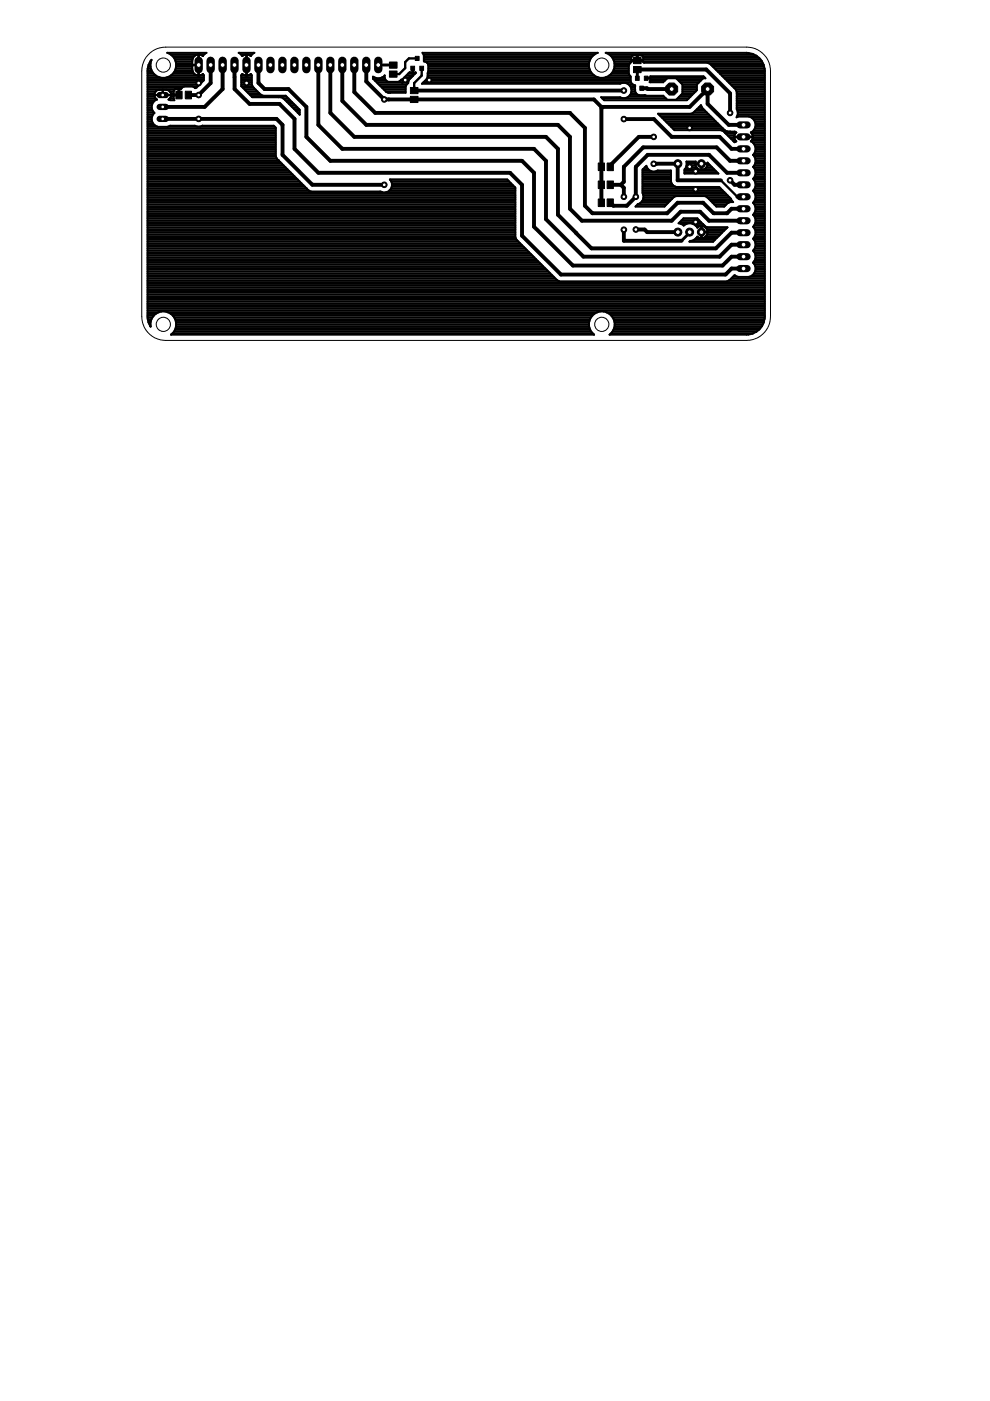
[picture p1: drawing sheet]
<svg xmlns="http://www.w3.org/2000/svg" width="210mm" height="297mm" viewBox="0 0 210 297" stroke-linecap="round" stroke-linejoin="round" font-family="sans-serif">
<g fill="#000" stroke="#000" stroke-width=".21">
<path d="M37.3 19.3h1.3v1.7h-1.3zM39.3 19.3h1.3v1.7h-1.3zM82.6 15h1.6v1.4h-1.6zM82.6 13.1h1.6v1.4h-1.6zM87 18.5h1.6v1.4h-1.6zM87.1 14h.8v.9h-.8zM88.1 11.9h.8v.9h-.8zM89 14h.8v.9h-.8zM134.3 12.2h1.6v1.3h-1.6zM134.3 14.1h1.6v1.3h-1.6zM134.7 16.2h.8v.8h-.8zM135.7 18.3h.8v.9h-.8z"/>
<path d="M136.6 16.2h.8v.8h-.8zM87 20.4h1.6v1.3h-1.6zM126.9 34.6h1.3v1.6h-1.3zM126.9 38.4h1.3v1.6h-1.3zM128.7 34.6h1.3v1.6h-1.3zM128.7 38.4h1.3v1.6h-1.3zM126.9 42.2h1.3v1.6h-1.3zM128.7 42.2h1.3v1.6h-1.3z"/>
</g>
<path d="M87.5 14.5v1.5l-1.6 1-.6 .6M88.5 12.4h-1.8l-.8 .8v1.2l-1.3 1.3h-1.2M89.4 14.5v1.5l-1.6 1.6v1.6M135.1 16.6v.1M143.7 34.7h.1" fill="none" stroke="#000" stroke-width=".51"/>
<g fill="none" stroke="#000" stroke-width=".42">
<path d="M31.3 16h1.7M31.3 19h5.7M31.3 19.8h1.5M31.3 19.4h1.7M31.3 18.6h7.3M31.3 18.3h10.7M31.3 17.9h11.1M31.3 17.5h11.4M31.3 17.1h11.8M31.3 16.8h11.9M31.3 16.4h2.5M31.3 15.6h1.3"/>
<path d="M31.3 15.3h1M31.3 14.9h.8M31.3 14.5h.7M31.4 14.1h.5M31.5 13.8l-.2 1.3v52a3.8 3.8 0 0 0 .6 2.2v-.9M31.5 13.8h.4M31.7 13.4h.2M31.9 13h.1M31.9 13l.2-.3-.2 .7v.8M31.9 13l-.4 .8M31.9 14.2a2.75 2.75 0 0 0 2.7 2.3 2.75 2.75 0 0 0 2.7-2.3M33.8 19a1.11 1.11 0 0 0-1.1 .9 1.11 1.11 0 0 0 .6 1.2l-.4 .2"/>
<path d="M34.5 19v1.2M34.5 19.8h.1M34.5 19.4h.1M35.2 19l.8 .4M35.4 16.4h7.8M36 19.4h.8M36 19.4a1.09 1.09 0 0 1 0 1.5M36.1 11.5h7.2M36.2 16h7M36.2 19.8h.6M36.6 11.9h4.6M36.6 15.6h4.6"/>
<path d="M36.9 12.3h4M36.9 15.3h4M37.1 12.6h3.7M37.1 14.9h3.7M37.2 13h3.6M37.3 14.5h3.5M37.3 14.1h3.5M37.3 13.8h4.8M37.3 13.4h3.5M37.8 19h.3M37.8 19.8h.3M37.8 19.4h.3"/>
<path d="M41.3 18.6h.2M42 11.6h.1M42 11.6a1.34 1.34 0 0 0-1.2 1.2v.9h1.4v-2.1l.8 .3M42.1 11.6l-.1 4.4a1.34 1.34 0 0 1-1.2-1.2v-1h1.4v2.2M42.1 13h.1M42.1 15.6h.1M42.1 15.3h.1M42.1 14.9h.1M42.1 14.5h.1M42.1 14.1h.1M42.1 13.4h.1M42.1 12.6h.1"/>
<path d="M42.1 12.3h.1M42.1 11.9h.1M43 11.9h.1M43 15.7l-.8 .3M43 11.9l.8-.7h-8.3a2.68 2.68 0 0 1 1.8 3M43 15.7h.1M43 15.7l.2 .2v1.1l-1.5 1.6-.3 .1-.6-.4h-1.7l-.4 .2-.3 .4h-.3v1.1h-1.3v-.7l.2-.3 .8-.1v1.4h-1l.1 .9M47.2 13.8h.1M49.7 16.3h.1M50.6 11.2h3.3l-.7 .7-.9-.3v2.1l-.1-2.1-.8 .3zM51.1 11.5h2.4M51.2 16v.1"/>
<path d="M51.2 16h2.2M51.2 18.3h2.4M51.2 17.9h2.2M51.2 17.5h2.2M51.2 17.1h2.2M51.2 16.8h2.2M51.2 16.4h2.2M51.5 18.6h2.3M51.9 19h2.3M52.2 16l-.8-.3-.2 .2v2.4M52.2 16v-2.2l.1 2.2M52.2 13h.1"/>
<path d="M52.2 15.6h.1M52.2 15.3h.1M52.2 14.9h.1M52.2 14.5h.1M52.2 14.1h.1M52.2 13.4h.1M52.2 12.6h.1M52.2 12.3h.1M52.2 11.9h.1M52.3 19.4h2.3M52.6 19.8h2.4M53.1 15.7l-.7 .3"/>
<path d="M53.1 11.9h.1M53.2 15.7h-.1M53.2 15.7l.2 .2v2M53.4 17.9a6.1 6.1 0 0 0 2.4 2.4h4.8l2.9 3v1l-3.4-3.5-.6-.2h-6l-2.3-2.3M75.1 13.8h.1M79.1 16.4h.3M79.2 16.8h2.5M79.5 17.1h2.4M79.9 17.5h6.7M80.3 17.9h5.9M80.7 18.3h5.3M81 18.6h5"/>
<path d="M81 16.4h.6M81.4 19h4.6M81.6 16h.1M81.6 16a1.12 1.12 0 0 0 .8 1.4h2l.6-.5M81.8 19.4h4.2M82.7 19.7h.1M84.8 17.1h1.8M85 16.9h.1M85.4 16.8h1.5M85.7 16.4h1.5M86.1 16h1.5M86.5 15.6h1.5"/>
<path d="M87.5 14.5v.9M87.5 14.5h.1M87.5 15.3h.1M87.5 14.9h.1M88.1 15.3h-1.3l-1.8 1.6M88.1 15.3v.1M88.1 15.3v.2M88.1 15.5l-1.4 1.4-.1 .7-.4 .4-.2 .3v1.4h-3.7l-.4-.2-2.8-2.8v-.4a1.88 1.88 0 0 0 2.5-.3M88.1 15.5h.1M89.7 17.5h44.1M89.8 11.5h36.3M89.9 12.6h35.2"/>
<path d="M89.9 12.3h35.4M89.9 11.9h35.7M90 13l.7 .4 .1 .4v1.3l-.3 1.6M90.1 17.1h43.6M90.5 16.8h43.2M90.5 16.7l-1 1.1h42a1.61 1.61 0 0 1 2.1 .5M90.6 13.4h34.3M90.6 16.4h36.2M90.7 16h35.3M90.7 15.6h34.9M90.8 15.3h34.5M90.8 13.8h34.1"/>
<path d="M90.8 14.9h34.3M90.8 14.5h34.2M90.8 14.1h34.1M124.9 14.2a2.75 2.75 0 0 0 2.7 2.3 2.75 2.75 0 0 0 2.7-2.3M125 13h-35.1v-1.3l-.3-.5h37.1a2.74 2.74 0 0 0-1.8 3M128.4 16.4h5.3M129.1 11.5h30.7M129.2 16h4.3M129.5 11.9h4.5M129.6 15.6h3.7M129.9 12.3h4M129.9 15.3h3.4"/>
<path d="M130.1 12.6h3.8M130.1 14.9h3.2M130.2 13h3.7M130.2 14.5h3.1M130.3 14.1h3M130.3 13.8h3M130.3 13.4h3.3M133.2 17.9h.9M133.6 18.3h1.1M133.8 19.8h1.1M133.8 18.6h.8M133.9 19h.8"/>
<path d="M133.9 19.4h.8M134.7 19v-.9a1.04 1.04 0 0 1-1-.8v-1.1l-.4-.6v-1.7l.2-.4 .4-.3v-.2h1.1v-1.3l-.9 .1-.2 .3v.6h2.5v-.6l-.2-.3-1-.1v1.3h1.2l.2 .3h13.4l.5 .2 5.5 5.5 .2 .5v3.7l.2 .4v.7M135 12.6h.2M135 12.3h.2M135 11.9h.2M135.1 16.6h.1M136.3 11.9h24.2M136.4 13h25.2M136.4 12.6h24.9M136.4 12.3h24.5M137 16.6h.9M137 16.6h.1"/>
<path d="M137.9 17.1l-.2 .3h.2h2.7l.9-.8h1.9l1.3 1.3v1.9l-1.3 1.3h-1.9l-.9-.8-5.1-.1a1.01 1.01 0 0 1-.8-1.2M137.9 17.1v-.9h11.2l.5 .4h-.5l-1.4 1.3v1.2l-2.1 2.2h-17.5l-.7-.7h4.1a1.64 1.64 0 0 0 2-.3 1.64 1.64 0 0 0 .1-2M137.9 17.1h3M137.9 16.8h3.4M137.9 16.4h11.5M143.6 16.8h5.3M143.9 17.1h4.6M144.3 17.5h3.9M144.7 17.9h3.1M144.7 19h3M144.7 19.8h2.4M144.7 19.4h2.8"/>
<path d="M144.7 18.6h3M144.7 18.3h3M150.2 13.4h11.5M150.8 13.8h11.1M151.2 14.1h10.8M151.5 14.5h10.6M151.9 14.9h10.2M152.3 15.3h9.9M152.7 15.6h9.5M153 16h9.2M153.4 16.4h8.8M153.8 16.8h8.4"/>
<path d="M154.2 17.1h8M154.5 17.5h7.7M154.9 17.9h7.3M155.3 18.3h6.9M155.6 18.6h6.6M156 19h6.2M156.2 19.4h6M156.2 19.8h6M161.6 13a3.9 3.9 0 0 0-3.3-1.8h-29.9a2.68 2.68 0 0 1 1.9 3M161.6 13l.3 .8M161.9 13.8l.3 1.3v52a3.9 3.9 0 0 1-3.9 3.9h-29.1a2.68 2.68 0 0 0 1.1-2.6M31.3 29.1h27.2"/>
<path d="M31.3 27.6h27.2M31.3 21.3h1.6M31.3 20.1h6.5M31.3 40h33.7M31.3 39.6h33.4M31.3 39.2h33M31.3 38.9h32.6M31.3 38.5h32.2M31.3 38.1h31.9M31.3 37.7h31.5M31.3 37.4h31.1M31.3 37h30.7"/>
<path d="M31.3 36.6h30.4M31.3 36.2h30M31.3 35.9h29.6M31.3 35.5h29.2M31.3 35.1h28.9M31.3 34.7h28.5M31.3 34.4h28.1M31.3 34h27.7M31.3 33.6h27.4M31.3 33.2h27.2M31.3 32.9h27.2M31.3 32.5h27.2"/>
<path d="M31.3 32.1h27.2M31.3 31.7h27.2M31.3 31.4h27.2M31.3 31h27.2M31.3 30.6h27.2M31.3 30.2h27.2M31.3 29.9h27.2M31.3 29.5h27.2M31.3 28.7h27.2M31.3 28.4h27.2M31.3 28h27.2M31.3 27.2h27.2"/>
<path d="M31.3 26.9h2.2M31.3 26.5h1.4M31.3 26.1h1.1M31.3 25.8h.9M31.3 25.4h.9M31.3 25h.9M31.3 24.6h1M31.3 24.3h1.1M31.3 23.9h1.4M31.3 23.5h1.1M31.3 23.1h.9M31.3 22.8h.9"/>
<path d="M31.3 22.4h.9M31.3 22h1M31.3 21.6h1.2M31.3 20.9h1.7M31.3 20.5h1.5M32.2 22.4v.6l.5 .9-.3 .4M32.4 24.3a1.71 1.71 0 0 0 1.1 2.6h2l.6-.3h5.2l.5 .2h.6l.5-.2h15.1l.5 .5v6l.6 .9M32.9 21.3l-.5 .4-.2 .7M35.5 26.9h22.8M35.7 21.1l1.3 .2M35.7 21.1h.1M36 20.9l-.2 .2"/>
<path d="M36 20.9h.8M36.2 20.5h.6M36.9 21.2l.1 .1M53 20.1h2.4M53.4 20.5h7.4M59.1 34h.1M59.1 34l5.9 6M60.1 20.9h1.1M60.5 21.3h1M60.9 21.6h1M61.2 22h1.1M61.6 22.4h1.1"/>
<path d="M62 22.8h1M62.4 23.1h1M62.7 23.5h.8M63.1 23.9h.4M63.5 24.3h.1M65 40h.1M82.7 38.1h24.9M82.9 40h26.4M82.9 38.5h25.1M83.1 39.6h26M83.1 38.9a1.62 1.62 0 0 1-.6 1.6 1.62 1.62 0 0 1-1.8 .1h-14.7l-.6-.2-.4-.4M83.1 38.9l-.4-.8h24.8l1.8 1.7v10.4l.2 .6 8.6 8.6 .5 .2h35.5l.5-.2 1.1-1 .8 .3h2.3l.6-.2 .5-.5"/>
<path d="M83.1 39.2h25.6M83.1 38.9h25.3M127.7 20.9h13.5M133.2 20.5h7.6M133.6 20.1h1.8M136.2 40h16.6M136.2 39.6h7.1M136.2 39.2h6.5M136.2 38.9h6.2M136.2 38.5h6.1M136.2 38.1h6.1M136.2 37.7h6.1"/>
<path d="M136.2 37.4h6.1M136.2 37h6.1M136.2 36.6h6.1M136.2 36.2h1.8M136.3 35.9h1.1M136.7 35.5h.5M139.2 36.2h3.1M139.7 24.3h10.6M140 24.6h10.6M140.4 25h10.6M140.8 25.4h10.6M141.2 25.8h10.6"/>
<path d="M141.5 26.1h10.6M141.9 26.5h10.6M142.3 38.5v-2.3h-2.9a1.61 1.61 0 0 1-2.4-1l-.8 .8v4.9l.2 .5v.6l-.2 .6M142.3 38.5l.2 .5 .4 .4 .5 .2h9.1l2.5 2.5 .4 .7h-.6l-.5 .3-.7 .7h-1.7l-2-2-.5-.2h-6l-.5 .2-2 2h-6.2l1.5-1.2M142.3 26.9h10.6M142.6 27.2h10.7M143.6 20.9h2.4M144 20.5h2.4M144.4 20.1h2.4M145.1 36.6h7M145.1 36.2h6.6M145.2 35.9h2.9"/>
<path d="M145.4 35.5h2.3M145.6 35.1h1.9M145.6 34.4v.7l-.5 .9v.8h7.2l-2.3-2.3v.2h-1.2v1.3l.6-.2M145.6 34.4l-.1-.2h2l-.1 .5h1.3v1.3a1.34 1.34 0 0 1-1.3-1.2h2.6l-.2 .6-.4 .4M145.6 34.7h3.1M145.6 34.4h1.9M147 23.9l-.5 .2h-7l3.5 3.5h10.6M147 23.9h2.9M147.4 23.5h2.1M147.8 23.1h1.3M148.2 22.8h.6M148.5 22.4h.2"/>
<path d="M148.7 35.9h.1M148.7 35.5h.1M148.7 35.1h.1M148.8 34.7h1.4M148.8 22.8l-.2-.5-1.6 1.6M148.8 22.8l4.5 4.5M148.8 22.8h.1M149.4 35.9h2M149.8 35.5h1.2M150 35.1h.6M152.9 27.6l.5 .2 2.3 2.3 .4-.1M153.3 27.3h.1"/>
<path d="M153.3 27.3l.4 .4M153.6 28h2.3M153.7 27.7h.1M153.7 27.7l.5 .2M153.8 28.2h.1M153.9 28.4h2M154.2 27.9l1.7 .1M154.2 27.9h.1M154.3 28.7h1.4M154.8 27.9h.1M155 29.5h.8M155.4 29.9h.6"/>
<path d="M155.7 29.1h.1M155.7 29.1l.1 .4M155.7 28.7v.3l1.9 .1h-2.9M155.8 29.5l.3 .5M155.9 28.4l-.2 .3M155.9 28l.2 .1M156.1 28.1h.1M156.1 28.1l-.2 .3M156.1 30h.1M156.2 21.3h6M156.2 20.1h6M156.2 23.1h6"/>
<path d="M156.2 22.8h6M156.2 22.4h6M156.2 22h6M156.2 21.6h6M156.2 20.9h6M156.2 20.5h6M156.3 24.6h5.9M156.4 23.5h5.8M156.4 24.3l-.2 .6 .3-.2h2.3l.6 .3 .5 .5 .3 .6M156.4 24.3h5.8M156.4 23.9h5.8M159.3 29.9h2.9"/>
<path d="M159.4 28h2.8M159.4 28.4l.2 .6-1.9 .1h4.5M159.4 28.4h2.8M159.4 25h2.8M159.5 29.5h2.7M159.6 29.5l-.4 .5a1.73 1.73 0 0 1 .5 2.8 1.74 1.74 0 0 1 .2 2.3M159.6 28.7h2.6M159.6 30.2h2.6M159.6 29.1v.4M159.6 29.1h.1M159.7 32.9h2.5M159.8 35.5h2.4"/>
<path d="M159.8 27.6h2.4M159.8 25.4h2.4M159.8 37.7h2.4M159.9 38.1h2.3M159.9 35.1l-.2 .3 .5 .9M159.9 35.1h2.3M160 32.5h2.2M160 30.6h2.2M160 33.2h2.2M160 40h2.2M160 35.9h2.2M160 27.2h2.2"/>
<path d="M160 38.5h2.2M160 37.4h2.2M160 25.8h2.2M160.1 34.7h2.1M160.1 32.1h2.1M160.1 31h2.1M160.1 33.6h2.1M160.2 39.6h2M160.2 36.2h2M160.2 26.9h2M160.2 26.1a1.74 1.74 0 0 1-1 2l.2 .3M160.2 36.3v.7"/>
<path d="M160.2 37l-.5 .9a1.7 1.7 0 0 1 0 2.5l.2 .3M160.2 39.2h2M160.2 38.9h2M160.2 37h2M160.2 36.6h2M160.2 34.4h2M160.2 34h2M160.2 31.7h2M160.2 31.4h2M160.2 26.5h2M160.2 26.1h2M31.3 46.3h78"/>
<path d="M31.3 48.2h78M31.3 58.3h85.7M31.3 59.8h130.9M31.3 59.5h86.9M31.3 59.1h86.5M31.3 58.7h86.1M31.3 58h85.3M31.3 57.6h85M31.3 57.2h84.6M31.3 56.8h84.2M31.3 56.5h83.8M31.3 56.1h83.5"/>
<path d="M31.3 55.7h83.1M31.3 55.3h82.7M31.3 54.9h82.4M31.3 54.6h82M31.3 54.2h81.6M31.3 53.8h81.2M31.3 53.5h80.9M31.3 53.1h80.5M31.3 52.7h80.1M31.3 52.3h79.7M31.3 52h79.4M31.3 51.6h79"/>
<path d="M31.3 51.2h78.6M31.3 50.8h78.2M31.3 50.5h78M31.3 50.1h78M31.3 49.7h78M31.3 49.3h78M31.3 49h78M31.3 48.6h78M31.3 47.8h78M31.3 47.5h78M31.3 47.1h78M31.3 46.7h78"/>
<path d="M31.3 46h78M31.3 45.6h78M31.3 45.2h78M31.3 44.9h78M31.3 44.5h78M31.3 44.1h78M31.3 43.7h78M31.3 43.3h78M31.3 43h78M31.3 42.6h78M31.3 42.2h78M31.3 41.8h78"/>
<path d="M31.3 41.5h78M31.3 41.1h78M31.3 40.7h49.7M31.3 40.3h34.1M82 40.7h27.3M82.6 40.3h26.7M134.8 43.7h6.1M135.2 43.3h6.1M135.8 43h5.9M136.2 42.6h5.9M136.2 40.7h17.4M136.2 40.3h17"/>
<path d="M136.3 41.1h17.6M136.3 42.2h6.1M136.4 41.8h6.4M136.4 41.5h17.9M144.1 47.1h4.5M144.4 47.5h1.2M144.5 46.7h3.8M144.9 46.3h3M144.9 46.3l-1 1 1.1 .5a1.83 1.83 0 0 1 2.8 .5l.9-.4v1.3h1.3l-.2-.7-.2-.3M146.2 51.2h5M146.2 49.2v.1M146.9 47.5h2.1"/>
<path d="M147.2 50.8h4.4M147.5 47.8h1.9M147.6 50.5h.8M147.8 46.3l1.7 1.7 .6 .2M148.7 48.2h.1M148.7 50.5h.1M148.7 50.1h.1M148.7 49.7h.1M148.7 49.3h.1M148.7 49h.1M148.7 48.6h.1M149.1 50.5h2.9"/>
<path d="M149.1 47.6h.1M149.6 48.2l-.8-.3v2.6h.2M149.6 48.2h4.6l-3 3h-5l.2-.1a1.79 1.79 0 0 0 1.4-.9l.9 .3v-1.2h1.3l-.1 .4M149.7 50.1h2.7M149.9 48.6h3.9M149.9 49.7l-.3 .5-.6 .3M149.9 49.7h2.8M150 41.8h4.7M150 49.3h3.1M150 49h3.5M150.3 42.2h4.7M150.7 42.6h4.5"/>
<path d="M151.1 43h3.4M151.4 43.3h2.6M151.8 43.7h1.8M154.6 59.5h7.6M155 59.1h7.2M155.4 58.7h1.1M158.8 58.7h3.4M159.6 58.3h2.6M159.7 55.7h2.5M159.7 43h2.5M159.7 53.1h2.5M159.7 45.6h2.5"/>
<path d="M159.7 40.3h2.5M159.8 48.2h2.4M159.8 50.5h2.4M159.9 47.8h2.3M159.9 50.8h2.3M159.9 40.7a1.74 1.74 0 0 1-.2 2.3 1.7 1.7 0 0 1 0 2.5l.5 .9v.7M159.9 58h2.3M159.9 53.5h2.3M159.9 45.2h2.3M159.9 40.7h2.3M160 55.3h2.2M160 43.3h2.2"/>
<path d="M160 56.1h2.2M160 42.6h2.2M160 52.7h2.2M160 46h2.2M160 50.1h2.2M160 48.6h2.2M160.1 51.2h2.1M160.1 47.5h2.1M160.1 57.6h2.1M160.1 41.1h2.1M160.1 54.9h2.1M160.1 53.8h2.1"/>
<path d="M160.1 44.9h2.1M160.1 56.5h2.1M160.1 43.7h2.1M160.1 42.2h2.1M160.1 46.3h2.1M160.1 52.3h2.1M160.2 49v.7l-.5 .9a1.7 1.7 0 0 1 0 2.5 1.68 1.68 0 0 1 0 2.6 1.75 1.75 0 0 1 .2 2.3M160.2 47.1l-.5 1 .5 .9M160.2 57.2h2M160.2 56.8h2M160.2 54.6h2M160.2 54.2h2"/>
<path d="M160.2 52h2M160.2 51.6h2M160.2 49.7h2M160.2 49.3h2M160.2 49h2M160.2 47.1h2M160.2 46.7h2M160.2 44.5h2M160.2 44.1h2M160.2 41.8h2M160.2 41.5h2M31.3 67.3h1"/>
<path d="M31.3 66.9h1.3M31.3 66.6h1.7M31.3 66.2h2.4M31.3 65.8h130.9M31.3 65.4h130.9M31.3 65.1h130.9M31.3 64.7h130.9M31.3 64.3h130.9M31.3 63.9h130.9M31.3 63.6h130.9M31.3 63.2h130.9M31.3 62.8h130.9"/>
<path d="M31.3 62.4h130.9M31.3 62.1h130.9M31.3 61.7h130.9M31.3 61.3h130.9M31.3 60.9h130.9M31.3 60.6h130.9M31.3 60.2h130.9M31.3 67.7h.8M31.4 68.1h.6M31.5 68.4h.4M31.7 68.8h.2M31.9 69.2h.1"/>
<path d="M35.5 66.2h91.2M36.3 66.6h89.7M36.6 70.7h89.1M36.6 66.9h89M36.9 70.3h88.4M36.9 67.3h88.4M37.1 69.9h88M37.1 67.7h88M37.2 67.7a2.75 2.75 0 0 0-2.9-1.7 2.75 2.75 0 0 0-2.4 2.4M37.2 67.7l.1 .7M37.2 69.6h87.8M37.3 68.1h87.7"/>
<path d="M37.3 68.4a2.63 2.63 0 0 1-1 2.6h89.7a2.68 2.68 0 0 1-1.1-2.6M37.3 69.2h87.6M37.3 68.8h87.6M37.3 68.4h87.6M125.1 67.7a2.74 2.74 0 0 1 2.5-1.7 2.74 2.74 0 0 1 2.5 1.7M125.1 67.7l-.2 .7M128.5 66.2h33.7M129.2 66.6h33M129.5 70.7h30.2M129.6 66.9h32.6M129.9 70.3h30.5M129.9 67.3h32.2"/>
<path d="M130.1 69.9h30.8M130.1 67.7h32M130.1 67.7l.2 .7M130.2 69.6h31M130.2 68.1h31.8M130.3 69.2h31.2M130.3 68.8h31.4M130.3 68.4h31.6"/>
</g>
<g fill="none" stroke="#000" stroke-width=".83">
<path d="M44.7 13.8v3.8l-2.6 2.6h-2.2M47.2 13.8v5.1l-3.8 3.8h-8.9M49.7 13.8v5.1l3.2 3.1h6.4l3.1 3.2v6.4l5.1 5h40.6l2.6 2.6v10.8l8.2 8.2h34.9l1.3-1.3h2.5M54.8 13.8v3.8l1.3 1.3h5.1l3.8 3.8v6.3l5 5.1h40.7l2.5 2.5v11.5l8.3 8.2h31.7l1.9-1.9h2.5M67.5 13.8v12.7l5.1 5.1h40.6l2.6 2.5v12.4l7.9 7.9h28.9l2.5-2.5h2.5M70 13.8v10.1l5.1 5.1h40.7l2.5 2.6v13.9l7.1 7.2h26.4l3.3-3.4h2.5M72.6 13.8v7.6l5.1 5.1h40.6l2.5 2.5v15.3l2.6 2.5h19l1.9-1.9h4.1l1.9 1.9h7.3M75.1 13.8v5.7l4.5 4.4h41.2l3.2 3.2v16.5l1.6 1.6h15.9l2.2-2.2h5.4l2.2 2.2h2.9l.9-.9h2.5M77.7 13.8v3.5l3.8 3.8h44.4l1.6 1.6h18.7l3.8-3.8v3.1l4.5 4.5h3.1M83.4 13.8h.1M87.8 19.2h44.5M135.1 14.7h14.6l5.1 5.1v4.1"/>
<path d="M136.1 18.7h1.1l.1 .2h5.1M34.5 25.2h24.1l1.3 1.3v6.3l6.3 6.4h15.3M127.8 22.7l-.3 .3v20M129.4 39.2h2.2M131.6 39.2l.7 .6v1.9M132.3 25.3h6.3l3.8 3.7h10.2l2.5 2.6h2.5M138.6 29h-3.2l-6 6.1v.3M138.6 34.7h5.1v3.5h9.1M154.8 38.2l.9 1h1.9M157.6 34.1h-2.8l-2.9-2.9h-15.5l-4.1 4.2v3.1l-.7 .7M157.6 36.6h-3.4l-3.9-3.8h-13l-2.5 2.6v6.3l-1.9 1.9h-2.9l-.6-.6M132.3 48.7v2.4h12.2"/>
<path d="M134.8 48.7h1.9l.5 .5h6.5M156.3 41.7h1.3"/>
</g>
<path d="M49.7 15.1v1.2M80.2 13.8h3.2M135.1 14.7v1.9M146.2 49.3l-1.7 1.8" fill="none" stroke="#000" stroke-width=".61"/>
<path d="M152.8 38.2l3.5 3.5" fill="none" stroke="#000" stroke-width=".49"/>
<path d="M42.1 12.9v1.8" fill="none" stroke="#000" stroke-width="1.8"/>
<circle cx="42.1" cy="13.8" r=".51" fill="#fff" stroke="#000" stroke-width=".21"/>
<path d="M44.7 12.9v1.8" fill="none" stroke="#000" stroke-width="1.8"/>
<circle cx="44.7" cy="13.8" r=".51" fill="#fff" stroke="#000" stroke-width=".21"/>
<path d="M47.2 12.9v1.8" fill="none" stroke="#000" stroke-width="1.8"/>
<circle cx="47.2" cy="13.8" r=".51" fill="#fff" stroke="#000" stroke-width=".21"/>
<path d="M49.7 12.9v1.8" fill="none" stroke="#000" stroke-width="1.8"/>
<circle cx="49.7" cy="13.8" r=".51" fill="#fff" stroke="#000" stroke-width=".21"/>
<path d="M52.3 12.9v1.8" fill="none" stroke="#000" stroke-width="1.8"/>
<circle cx="52.3" cy="13.8" r=".51" fill="#fff" stroke="#000" stroke-width=".21"/>
<path d="M54.8 12.9v1.8" fill="none" stroke="#000" stroke-width="1.8"/>
<circle cx="54.8" cy="13.8" r=".51" fill="#fff" stroke="#000" stroke-width=".21"/>
<path d="M57.3 12.9v1.8" fill="none" stroke="#000" stroke-width="1.8"/>
<circle cx="57.3" cy="13.8" r=".51" fill="#fff" stroke="#000" stroke-width=".21"/>
<path d="M59.9 12.9v1.8" fill="none" stroke="#000" stroke-width="1.8"/>
<circle cx="59.9" cy="13.8" r=".51" fill="#fff" stroke="#000" stroke-width=".21"/>
<path d="M62.4 12.9v1.8" fill="none" stroke="#000" stroke-width="1.8"/>
<circle cx="62.4" cy="13.8" r=".51" fill="#fff" stroke="#000" stroke-width=".21"/>
<path d="M65 12.9v1.8" fill="none" stroke="#000" stroke-width="1.8"/>
<circle cx="65" cy="13.8" r=".51" fill="#fff" stroke="#000" stroke-width=".21"/>
<path d="M67.5 12.9v1.8" fill="none" stroke="#000" stroke-width="1.8"/>
<circle cx="67.5" cy="13.8" r=".51" fill="#fff" stroke="#000" stroke-width=".21"/>
<path d="M70 12.9v1.8" fill="none" stroke="#000" stroke-width="1.8"/>
<circle cx="70" cy="13.8" r=".51" fill="#fff" stroke="#000" stroke-width=".21"/>
<path d="M72.6 12.9v1.8" fill="none" stroke="#000" stroke-width="1.8"/>
<circle cx="72.6" cy="13.8" r=".51" fill="#fff" stroke="#000" stroke-width=".21"/>
<path d="M75.1 12.9v1.8" fill="none" stroke="#000" stroke-width="1.8"/>
<circle cx="75.1" cy="13.8" r=".51" fill="#fff" stroke="#000" stroke-width=".21"/>
<path d="M77.7 12.9v1.8" fill="none" stroke="#000" stroke-width="1.8"/>
<circle cx="77.7" cy="13.8" r=".51" fill="#fff" stroke="#000" stroke-width=".21"/>
<path d="M80.2 12.9v1.8" fill="none" stroke="#000" stroke-width="1.8"/>
<circle cx="80.2" cy="13.8" r=".51" fill="#fff" stroke="#000" stroke-width=".21"/>
<path d="M156.9 34.1h1.5" fill="none" stroke="#000" stroke-width="1.5"/>
<circle cx="157.6" cy="34.1" r=".51" fill="#fff" stroke="#000" stroke-width=".21"/>
<path d="M156.9 36.6h1.5" fill="none" stroke="#000" stroke-width="1.5"/>
<circle cx="157.6" cy="36.6" r=".51" fill="#fff" stroke="#000" stroke-width=".21"/>
<path d="M156.9 39.2h1.5" fill="none" stroke="#000" stroke-width="1.5"/>
<circle cx="157.6" cy="39.2" r=".51" fill="#fff" stroke="#000" stroke-width=".21"/>
<path d="M156.9 51.9h1.5" fill="none" stroke="#000" stroke-width="1.5"/>
<circle cx="157.6" cy="51.9" r=".51" fill="#fff" stroke="#000" stroke-width=".21"/>
<path d="M156.9 54.4h1.5" fill="none" stroke="#000" stroke-width="1.5"/>
<circle cx="157.6" cy="54.4" r=".51" fill="#fff" stroke="#000" stroke-width=".21"/>
<path d="M156.9 56.9h1.5" fill="none" stroke="#000" stroke-width="1.5"/>
<circle cx="157.6" cy="56.9" r=".51" fill="#fff" stroke="#000" stroke-width=".21"/>
<path d="M156.9 41.7h1.5" fill="none" stroke="#000" stroke-width="1.5"/>
<circle cx="157.6" cy="41.7" r=".51" fill="#fff" stroke="#000" stroke-width=".21"/>
<path d="M156.9 44.3h1.5" fill="none" stroke="#000" stroke-width="1.5"/>
<circle cx="157.6" cy="44.3" r=".51" fill="#fff" stroke="#000" stroke-width=".21"/>
<path d="M156.9 49.3h1.5" fill="none" stroke="#000" stroke-width="1.5"/>
<circle cx="157.6" cy="49.3" r=".51" fill="#fff" stroke="#000" stroke-width=".21"/>
<path d="M156.9 46.8h1.5" fill="none" stroke="#000" stroke-width="1.5"/>
<circle cx="157.6" cy="46.8" r=".51" fill="#fff" stroke="#000" stroke-width=".21"/>
<path d="M156.9 26.5h1.5" fill="none" stroke="#000" stroke-width="1.5"/>
<circle cx="157.6" cy="26.5" r=".51" fill="#fff" stroke="#000" stroke-width=".21"/>
<path d="M156.9 29h1.5" fill="none" stroke="#000" stroke-width="1.5"/>
<circle cx="157.6" cy="29" r=".51" fill="#fff" stroke="#000" stroke-width=".21"/>
<path d="M156.9 31.6h1.5" fill="none" stroke="#000" stroke-width="1.5"/>
<circle cx="157.6" cy="31.6" r=".51" fill="#fff" stroke="#000" stroke-width=".21"/>
<circle cx="143.7" cy="49.2" r=".85" fill="#000" stroke="#000" stroke-width=".21"/>
<circle cx="143.7" cy="49.2" r=".51" fill="#fff" stroke="#000" stroke-width=".21"/>
<circle cx="146.2" cy="49.2" r=".85" fill="#000" stroke="#000" stroke-width=".21"/>
<circle cx="146.2" cy="49.2" r=".51" fill="#fff" stroke="#000" stroke-width=".21"/>
<circle cx="148.7" cy="49.2" r=".85" fill="#000" stroke="#000" stroke-width=".21"/>
<circle cx="148.7" cy="49.2" r=".51" fill="#fff" stroke="#000" stroke-width=".21"/>
<circle cx="143.7" cy="34.7" r=".85" fill="#000" stroke="#000" stroke-width=".21"/>
<circle cx="143.7" cy="34.7" r=".51" fill="#fff" stroke="#000" stroke-width=".21"/>
<circle cx="148.7" cy="34.7" r=".85" fill="#000" stroke="#000" stroke-width=".21"/>
<circle cx="148.7" cy="34.7" r=".51" fill="#fff" stroke="#000" stroke-width=".21"/>
<circle cx="142.4" cy="18.9" r="1.38" fill="#000" stroke="#000" stroke-width=".21"/>
<circle cx="142.4" cy="18.9" r=".51" fill="#fff" stroke="#000" stroke-width=".21"/>
<circle cx="150" cy="18.9" r="1.38" fill="#000" stroke="#000" stroke-width=".21"/>
<circle cx="150" cy="18.9" r=".51" fill="#fff" stroke="#000" stroke-width=".21"/>
<path d="M33.8 20.2h1.4" fill="none" stroke="#000" stroke-width="1.3"/>
<circle cx="34.5" cy="20.2" r=".4" fill="#fff" stroke="#000" stroke-width=".21"/>
<path d="M33.8 25.2h1.4" fill="none" stroke="#000" stroke-width="1.3"/>
<circle cx="34.5" cy="25.2" r=".4" fill="#fff" stroke="#000" stroke-width=".21"/>
<path d="M33.8 22.7h1.4" fill="none" stroke="#000" stroke-width="1.3"/>
<circle cx="34.5" cy="22.7" r=".4" fill="#fff" stroke="#000" stroke-width=".21"/>
<circle cx="147.5" cy="47.1" r=".59" fill="#000" stroke="#000" stroke-width=".21"/>
<circle cx="147.5" cy="47.1" r=".4" fill="#fff" stroke="#000" stroke-width=".21"/>
<circle cx="147.5" cy="36.3" r=".59" fill="#000" stroke="#000" stroke-width=".21"/>
<circle cx="147.5" cy="36.3" r=".4" fill="#fff" stroke="#000" stroke-width=".21"/>
<circle cx="146.2" cy="27.1" r=".59" fill="#000" stroke="#000" stroke-width=".21"/>
<circle cx="146.2" cy="27.1" r=".4" fill="#fff" stroke="#000" stroke-width=".21"/>
<circle cx="146.2" cy="35.3" r=".59" fill="#000" stroke="#000" stroke-width=".21"/>
<circle cx="146.2" cy="35.3" r=".4" fill="#fff" stroke="#000" stroke-width=".21"/>
<circle cx="42.1" cy="17.6" r=".59" fill="#000" stroke="#000" stroke-width=".21"/>
<circle cx="42.1" cy="17.6" r=".4" fill="#fff" stroke="#000" stroke-width=".21"/>
<circle cx="52.3" cy="17.6" r=".59" fill="#000" stroke="#000" stroke-width=".21"/>
<circle cx="52.3" cy="17.6" r=".4" fill="#fff" stroke="#000" stroke-width=".21"/>
<circle cx="147.5" cy="40.1" r=".59" fill="#000" stroke="#000" stroke-width=".21"/>
<circle cx="147.5" cy="40.1" r=".4" fill="#fff" stroke="#000" stroke-width=".21"/>
<circle cx="85.9" cy="17" r=".59" fill="#000" stroke="#000" stroke-width=".21"/>
<circle cx="85.9" cy="17" r=".4" fill="#fff" stroke="#000" stroke-width=".21"/>
<circle cx="91" cy="17" r=".59" fill="#000" stroke="#000" stroke-width=".21"/>
<circle cx="91" cy="17" r=".4" fill="#fff" stroke="#000" stroke-width=".21"/>
<circle cx="132.3" cy="25.3" r=".59" fill="#000" stroke="#000" stroke-width=".21"/>
<circle cx="132.3" cy="25.3" r=".4" fill="#fff" stroke="#000" stroke-width=".21"/>
<circle cx="132.3" cy="19.2" r=".59" fill="#000" stroke="#000" stroke-width=".21"/>
<circle cx="132.3" cy="19.2" r=".4" fill="#fff" stroke="#000" stroke-width=".21"/>
<circle cx="132.3" cy="41.7" r=".59" fill="#000" stroke="#000" stroke-width=".21"/>
<circle cx="132.3" cy="41.7" r=".4" fill="#fff" stroke="#000" stroke-width=".21"/>
<circle cx="132.3" cy="48.7" r=".59" fill="#000" stroke="#000" stroke-width=".21"/>
<circle cx="132.3" cy="48.7" r=".4" fill="#fff" stroke="#000" stroke-width=".21"/>
<circle cx="154.8" cy="38.2" r=".59" fill="#000" stroke="#000" stroke-width=".21"/>
<circle cx="154.8" cy="38.2" r=".4" fill="#fff" stroke="#000" stroke-width=".21"/>
<circle cx="154.8" cy="23.9" r=".59" fill="#000" stroke="#000" stroke-width=".21"/>
<circle cx="154.8" cy="23.9" r=".4" fill="#fff" stroke="#000" stroke-width=".21"/>
<circle cx="81.5" cy="21.1" r=".59" fill="#000" stroke="#000" stroke-width=".21"/>
<circle cx="81.5" cy="21.1" r=".4" fill="#fff" stroke="#000" stroke-width=".21"/>
<circle cx="81.5" cy="39.2" r=".59" fill="#000" stroke="#000" stroke-width=".21"/>
<circle cx="81.5" cy="39.2" r=".4" fill="#fff" stroke="#000" stroke-width=".21"/>
<circle cx="42.1" cy="20.2" r=".59" fill="#000" stroke="#000" stroke-width=".21"/>
<circle cx="42.1" cy="20.2" r=".4" fill="#fff" stroke="#000" stroke-width=".21"/>
<circle cx="42.1" cy="25.2" r=".59" fill="#000" stroke="#000" stroke-width=".21"/>
<circle cx="42.1" cy="25.2" r=".4" fill="#fff" stroke="#000" stroke-width=".21"/>
<circle cx="138.6" cy="29" r=".59" fill="#000" stroke="#000" stroke-width=".21"/>
<circle cx="138.6" cy="29" r=".4" fill="#fff" stroke="#000" stroke-width=".21"/>
<circle cx="138.6" cy="34.7" r=".59" fill="#000" stroke="#000" stroke-width=".21"/>
<circle cx="138.6" cy="34.7" r=".4" fill="#fff" stroke="#000" stroke-width=".21"/>
<circle cx="134.8" cy="48.7" r=".59" fill="#000" stroke="#000" stroke-width=".21"/>
<circle cx="134.8" cy="48.7" r=".4" fill="#fff" stroke="#000" stroke-width=".21"/>
<circle cx="134.8" cy="41.7" r=".59" fill="#000" stroke="#000" stroke-width=".21"/>
<circle cx="134.8" cy="41.7" r=".4" fill="#fff" stroke="#000" stroke-width=".21"/>
<g fill="none" stroke="#000" stroke-width=".21">
<path d="M31.3 11.7l.5-.4a5 5 0 0 1 3.3-1.3h123.2a5.1 5.1 0 0 1 5.1 5.1v52a5.1 5.1 0 0 1-5.1 5.1h-123.2a5.1 5.1 0 0 1-5-5.1v-52l.3-1.8z"/>
<circle cx="34.6" cy="13.8" r="1.5"/>
<circle cx="127.6" cy="13.8" r="1.5"/>
<circle cx="34.6" cy="68.8" r="1.5"/>
<circle cx="127.6" cy="68.8" r="1.5"/>
</g>
</svg>
